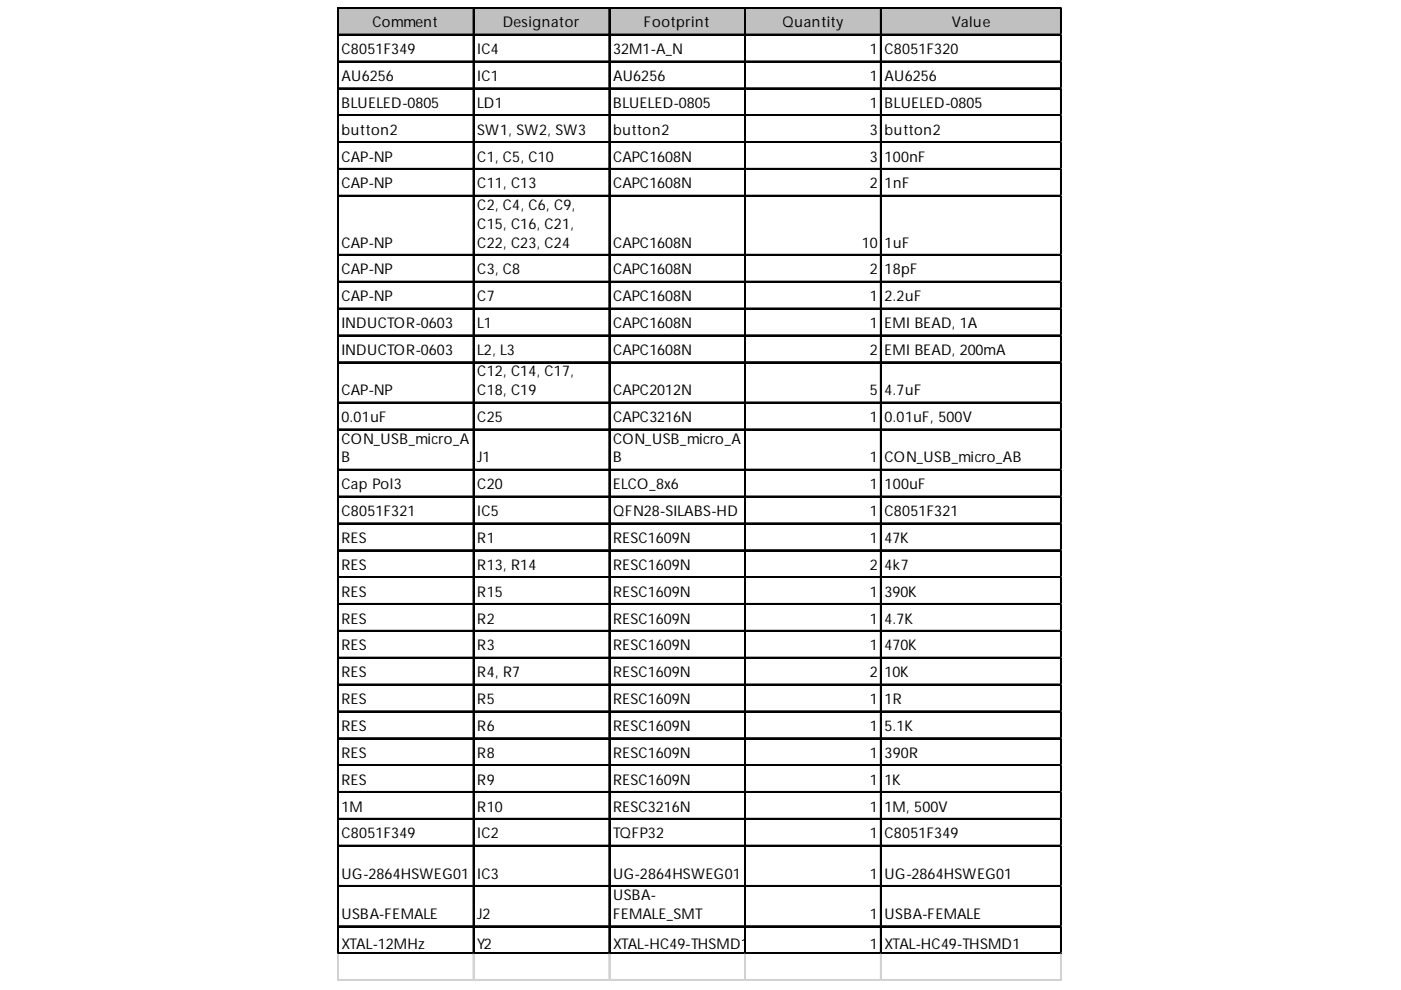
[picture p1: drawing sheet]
<svg xmlns="http://www.w3.org/2000/svg" width="297mm" height="210mm" viewBox="0 0 297 210" stroke-linecap="round" stroke-linejoin="round" font-family="sans-serif">
<defs><g id="words">
<g font-size="3.1">
<text x="79" y="5.8">Comment</text>
<text x="106.6" y="5.8">Designator</text>
<text x="136.5" y="5.8">Footprint</text>
<text x="165.9" y="5.8">Quantity</text>
<text x="201.8" y="5.8">Value</text>
<text x="72.4" y="11.5">C8051F349</text>
<text x="101.2" y="11.5">IC4</text>
<text x="130" y="11.5">32M1-A_N</text>
<text x="184.4" y="11.5">1</text>
<text x="187.5" y="11.5">C8051F320</text>
<text x="72.4" y="17.2">AU6256</text>
<text x="101.2" y="17.2">IC1</text>
<text x="130" y="17.2">AU6256</text>
<text x="184.4" y="17.2">1</text>
<text x="187.5" y="17.2">AU6256</text>
<text x="72.4" y="22.9">BLUELED-0805</text>
<text x="101.2" y="22.9">LD1</text>
<text x="130" y="22.9">BLUELED-0805</text>
<text x="184.4" y="22.9">1</text>
<text x="187.5" y="22.9">BLUELED-0805</text>
<text x="72.4" y="28.6">button2</text>
<text x="101.2" y="28.6">SW1, SW2, SW3</text>
<text x="130" y="28.6">button2</text>
<text x="184.4" y="28.6">3</text>
<text x="187.5" y="28.6">button2</text>
<text x="72.4" y="34.3">CAP-NP</text>
<text x="101.2" y="34.3">C1, C5, C10</text>
<text x="130" y="34.3">CAPC1608N</text>
<text x="184.4" y="34.3">3</text>
<text x="187.5" y="34.3">100nF</text>
<text x="72.4" y="40">CAP-NP</text>
<text x="101.2" y="40">C11, C13</text>
<text x="130" y="40">CAPC1608N</text>
<text x="184.4" y="40">2</text>
<text x="187.5" y="40">1nF</text>
<text x="101.2" y="44.5">C2, C4, C6, C9,</text>
<text x="72.4" y="52.5">CAP-NP</text>
<text x="101.2" y="48.5">C15, C16, C21,</text>
<text x="101.2" y="52.5">C22, C23, C24</text>
<text x="130" y="52.5">CAPC1608N</text>
<text x="182.7" y="52.5">10</text>
<text x="187.5" y="52.5">1uF</text>
<text x="72.4" y="58.2">CAP-NP</text>
<text x="101.2" y="58.2">C3, C8</text>
<text x="130" y="58.2">CAPC1608N</text>
<text x="184.4" y="58.2">2</text>
<text x="187.5" y="58.2">18pF</text>
<text x="72.4" y="63.9">CAP-NP</text>
<text x="101.2" y="63.9">C7</text>
<text x="130" y="63.9">CAPC1608N</text>
<text x="184.4" y="63.9">1</text>
<text x="187.5" y="63.9">2.2uF</text>
<text x="72.4" y="69.6">INDUCTOR-0603</text>
<text x="101.2" y="69.6">L1</text>
<text x="130" y="69.6">CAPC1608N</text>
<text x="184.4" y="69.6">1</text>
<text x="187.5" y="69.6">EMI BEAD, 1A</text>
<text x="72.4" y="75.3">INDUCTOR-0603</text>
<text x="101.2" y="75.3">L2, L3</text>
<text x="130" y="75.3">CAPC1608N</text>
<text x="184.4" y="75.3">2</text>
<text x="187.5" y="75.3">EMI BEAD, 200mA</text>
<text x="72.4" y="83.8">CAP-NP</text>
<text x="101.2" y="79.8">C12, C14, C17,</text>
<text x="101.2" y="83.8">C18, C19</text>
<text x="130" y="83.8">CAPC2012N</text>
<text x="184.4" y="83.8">5</text>
<text x="187.5" y="83.8">4.7uF</text>
<text x="72.4" y="89.5">0.01uF</text>
<text x="101.2" y="89.5">C25</text>
<text x="130" y="89.5">CAPC3216N</text>
<text x="184.4" y="89.5">1</text>
<text x="187.5" y="89.5">0.01uF, 500V</text>
<text x="72.4" y="94.1">CON_USB_micro_A</text>
<text x="130" y="94.1">CON_USB_micro_A</text>
<text x="72.4" y="98">B</text>
<text x="101.2" y="98">J1</text>
<text x="130" y="98">B</text>
<text x="184.4" y="98">1</text>
<text x="187.5" y="98">CON_USB_micro_AB</text>
<text x="72.4" y="103.7">Cap Pol3</text>
<text x="101.2" y="103.7">C20</text>
<text x="130" y="103.7">ELCO_8x6</text>
<text x="184.4" y="103.7">1</text>
<text x="187.5" y="103.7">100uF</text>
<text x="72.4" y="109.4">C8051F321</text>
<text x="101.2" y="109.4">IC5</text>
<text x="130" y="109.4">QFN28-SILABS-HD</text>
<text x="184.4" y="109.4">1</text>
<text x="187.5" y="109.4">C8051F321</text>
<text x="72.4" y="115.1">RES</text>
<text x="101.2" y="115.1">R1</text>
<text x="130" y="115.1">RESC1609N</text>
<text x="184.4" y="115.1">1</text>
<text x="187.5" y="115.1">47K</text>
<text x="72.4" y="120.8">RES</text>
<text x="101.2" y="120.8">R13, R14</text>
<text x="130" y="120.8">RESC1609N</text>
<text x="184.4" y="120.8">2</text>
<text x="187.5" y="120.8">4k7</text>
<text x="72.4" y="126.5">RES</text>
<text x="101.2" y="126.5">R15</text>
<text x="130" y="126.5">RESC1609N</text>
<text x="184.4" y="126.5">1</text>
<text x="187.5" y="126.5">390K</text>
<text x="72.4" y="132.2">RES</text>
<text x="72.4" y="137.9">RES</text>
<text x="101.2" y="132.2">R2</text>
<text x="101.2" y="137.9">R3</text>
<text x="130" y="132.2">RESC1609N</text>
<text x="130" y="137.9">RESC1609N</text>
<text x="184.4" y="132.2">1</text>
<text x="184.4" y="137.9">1</text>
<text x="187.5" y="132.2">4.7K</text>
<text x="187.5" y="137.9">470K</text>
<text x="72.4" y="143.6">RES</text>
<text x="101.2" y="143.6">R4, R7</text>
<text x="130" y="143.6">RESC1609N</text>
<text x="184.4" y="143.6">2</text>
<text x="187.5" y="143.6">10K</text>
<text x="72.4" y="149.3">RES</text>
<text x="101.2" y="149.3">R5</text>
<text x="130" y="149.3">RESC1609N</text>
<text x="184.4" y="149.3">1</text>
<text x="187.5" y="149.3">1R</text>
<text x="72.4" y="155">RES</text>
<text x="101.2" y="155">R6</text>
<text x="130" y="155">RESC1609N</text>
<text x="184.4" y="155">1</text>
<text x="187.5" y="155">5.1K</text>
<text x="72.4" y="160.7">RES</text>
<text x="101.2" y="160.7">R8</text>
<text x="130" y="160.7">RESC1609N</text>
<text x="184.4" y="160.7">1</text>
<text x="187.5" y="160.7">390R</text>
<text x="72.4" y="166.4">RES</text>
<text x="101.2" y="166.4">R9</text>
<text x="130" y="166.4">RESC1609N</text>
<text x="184.4" y="166.4">1</text>
<text x="187.5" y="166.4">1K</text>
<text x="72.4" y="172.1">1M</text>
<text x="101.2" y="172.1">R10</text>
<text x="130" y="172.1">RESC3216N</text>
<text x="184.4" y="172.1">1</text>
<text x="187.5" y="172.1">1M, 500V</text>
<text x="72.4" y="177.8">C8051F349</text>
<text x="101.2" y="177.8">IC2</text>
<text x="130" y="177.8">TQFP32</text>
<text x="184.4" y="177.8">1</text>
<text x="187.5" y="177.8">C8051F349</text>
<text x="72.4" y="186.3">UG-2864HSWEG01</text>
<text x="101.2" y="186.3">IC3</text>
<text x="130" y="186.3">UG-2864HSWEG01</text>
<text x="130" y="190.9">USBA-</text>
<text x="184.4" y="186.3">1</text>
<text x="187.5" y="186.3">UG-2864HSWEG01</text>
<text x="72.4" y="194.8">USBA-FEMALE</text>
<text x="101.2" y="194.8">J2</text>
<text x="130" y="194.8">FEMALE_SMT</text>
<text x="184.4" y="194.8">1</text>
<text x="187.5" y="194.8">USBA-FEMALE</text>
<text x="72.4" y="201.1">XTAL-12MHz</text>
<text x="101.2" y="201.1">Y2</text>
<text x="130" y="201.1">XTAL-HC49-THSMD1</text>
<text x="184.4" y="201.1">1</text>
<text x="187.5" y="201.1">XTAL-HC49-THSMD1</text>
</g>
</g></defs>
<path d="M71.8 1.8h153.4v5.7h-153.4z" fill="#c0c0c0"/>
<g fill="none" stroke="#000" stroke-width=".28">
<path d="M71.5 1.6v200.7M71.7 1.6v200.7M71.8 1.6h153.4M71.8 1.7h153.4M71.8 7.3h153.4M71.8 7.4h153.4M71.8 13h153.4M71.8 13.1h153.4M71.8 18.6h153.4M71.8 18.8h153.4M100.3 1.8v200.5M100.5 1.8v200.5"/>
<path d="M129.1 1.8v200.5M129.3 1.8v200.5M157.9 1.8v200.5M158 1.8v200.5M186.7 1.8v200.5M186.8 1.8v200.5M224.9 1.8v200.5M225 1.8v200.5M71.8 24.3h153.4M71.8 24.5h153.4M71.8 30h153.4M71.8 30.2h153.4"/>
<path d="M71.8 35.7h153.4M71.8 35.9h153.4M71.8 41.4h153.4M71.8 41.6h153.4M71.8 54h153.4M71.8 54.1h153.4M71.8 59.6h153.4M71.8 59.8h153.4M71.8 65.3h153.4M71.8 65.5h153.4M71.8 71h153.4M71.8 71.2h153.4"/>
<path d="M71.8 76.7h153.4M71.8 76.9h153.4M71.8 85.3h153.4M71.8 85.4h153.4M71.8 91h153.4M71.8 91.1h153.4M71.8 99.5h153.4M71.8 99.6h153.4M71.8 105.2h153.4M71.8 105.3h153.4M71.8 110.9h153.4M71.8 111h153.4"/>
<path d="M71.8 116.6h153.4M71.8 116.7h153.4M71.8 122.3h153.4M71.8 122.4h153.4M71.8 128h153.4M71.8 128.1h153.4M71.8 133.7h153.4M71.8 133.8h153.4M71.8 139.4h153.4M71.8 139.5h153.4M71.8 145.1h153.4M71.8 145.2h153.4"/>
<path d="M71.8 150.8h153.4M71.8 150.9h153.4M71.8 156.4h153.4M71.8 156.6h153.4M71.8 162.1h153.4M71.8 162.3h153.4M71.8 167.8h153.4M71.8 168h153.4M71.8 173.5h153.4M71.8 173.7h153.4M71.8 179.2h153.4M71.8 179.4h153.4"/>
<path d="M71.8 187.8h153.4M71.8 187.9h153.4M71.8 196.3h153.4M71.8 196.5h153.4M71.8 202h153.4M71.8 202.1h153.4"/>
</g>
<g fill="none" stroke="#d4d4d4" stroke-width=".28">
<path d="M225.2 1.6h.1M71.5 202.3v5.7M71.7 202.3v5.7M100.3 202.3v5.7M100.5 202.3v5.7M129.1 202.3v5.7M129.3 202.3v5.7M157.9 202.3v5.7M158 202.3v5.7M186.7 202.3v5.7M186.8 202.3v5.7M224.9 202.3v5.7"/>
<path d="M225 202.3v5.7"/>
</g>
<path d="M225.2 1.6v.2z" fill="#d4d4d4"/>
<path d="M225.2 7.3h.1" fill="none" stroke="#d4d4d4" stroke-width=".28"/>
<path d="M225.2 7.3v.2z" fill="#d4d4d4"/>
<path d="M225.2 13h.1" fill="none" stroke="#d4d4d4" stroke-width=".28"/>
<path d="M225.2 13v.2z" fill="#d4d4d4"/>
<path d="M225.2 18.6h.1" fill="none" stroke="#d4d4d4" stroke-width=".28"/>
<path d="M225.2 18.6v.3z" fill="#d4d4d4"/>
<path d="M225.2 24.3h.1" fill="none" stroke="#d4d4d4" stroke-width=".28"/>
<path d="M225.2 24.3v.3z" fill="#d4d4d4"/>
<path d="M225.2 30h.1" fill="none" stroke="#d4d4d4" stroke-width=".28"/>
<path d="M225.2 30v.3z" fill="#d4d4d4"/>
<path d="M225.2 35.7h.1" fill="none" stroke="#d4d4d4" stroke-width=".28"/>
<path d="M225.2 35.7v.3z" fill="#d4d4d4"/>
<path d="M225.2 41.4h.1" fill="none" stroke="#d4d4d4" stroke-width=".28"/>
<path d="M225.2 41.4v.3z" fill="#d4d4d4"/>
<path d="M225.2 54h.1" fill="none" stroke="#d4d4d4" stroke-width=".28"/>
<path d="M225.2 54v.2z" fill="#d4d4d4"/>
<path d="M225.2 59.6h.1" fill="none" stroke="#d4d4d4" stroke-width=".28"/>
<path d="M225.2 59.6v.3z" fill="#d4d4d4"/>
<path d="M225.2 65.3h.1" fill="none" stroke="#d4d4d4" stroke-width=".28"/>
<path d="M225.2 65.3v.3z" fill="#d4d4d4"/>
<path d="M225.2 71h.1" fill="none" stroke="#d4d4d4" stroke-width=".28"/>
<path d="M225.2 71v.3z" fill="#d4d4d4"/>
<path d="M225.2 76.7h.1" fill="none" stroke="#d4d4d4" stroke-width=".28"/>
<path d="M225.2 76.7v.3z" fill="#d4d4d4"/>
<path d="M225.2 85.3h.1" fill="none" stroke="#d4d4d4" stroke-width=".28"/>
<path d="M225.2 85.3v.3z" fill="#d4d4d4"/>
<path d="M225.2 91h.1" fill="none" stroke="#d4d4d4" stroke-width=".28"/>
<path d="M225.2 91v.2z" fill="#d4d4d4"/>
<path d="M225.2 99.5h.1" fill="none" stroke="#d4d4d4" stroke-width=".28"/>
<path d="M225.2 99.5v.3z" fill="#d4d4d4"/>
<path d="M225.2 105.2h.1" fill="none" stroke="#d4d4d4" stroke-width=".28"/>
<path d="M225.2 105.2v.3z" fill="#d4d4d4"/>
<path d="M225.2 110.9h.1" fill="none" stroke="#d4d4d4" stroke-width=".28"/>
<path d="M225.2 110.9v.3z" fill="#d4d4d4"/>
<path d="M225.2 116.6h.1" fill="none" stroke="#d4d4d4" stroke-width=".28"/>
<path d="M225.2 116.6v.3z" fill="#d4d4d4"/>
<path d="M225.2 122.3h.1" fill="none" stroke="#d4d4d4" stroke-width=".28"/>
<path d="M225.2 122.3v.3z" fill="#d4d4d4"/>
<path d="M225.2 128h.1" fill="none" stroke="#d4d4d4" stroke-width=".28"/>
<path d="M225.2 128v.3z" fill="#d4d4d4"/>
<path d="M225.2 133.7h.1" fill="none" stroke="#d4d4d4" stroke-width=".28"/>
<path d="M225.2 133.7v.3z" fill="#d4d4d4"/>
<path d="M225.2 139.4h.1" fill="none" stroke="#d4d4d4" stroke-width=".28"/>
<path d="M225.2 139.4v.3z" fill="#d4d4d4"/>
<path d="M225.2 145.1h.1" fill="none" stroke="#d4d4d4" stroke-width=".28"/>
<path d="M225.2 145.1v.2z" fill="#d4d4d4"/>
<path d="M225.2 150.8h.1" fill="none" stroke="#d4d4d4" stroke-width=".28"/>
<path d="M225.2 150.8v.2z" fill="#d4d4d4"/>
<path d="M225.2 156.4h.1" fill="none" stroke="#d4d4d4" stroke-width=".28"/>
<path d="M225.2 156.4v.3z" fill="#d4d4d4"/>
<path d="M225.2 162.1h.1" fill="none" stroke="#d4d4d4" stroke-width=".28"/>
<path d="M225.2 162.1v.3z" fill="#d4d4d4"/>
<path d="M225.2 167.8h.1" fill="none" stroke="#d4d4d4" stroke-width=".28"/>
<path d="M225.2 167.8v.3z" fill="#d4d4d4"/>
<path d="M225.2 173.5h.1" fill="none" stroke="#d4d4d4" stroke-width=".28"/>
<path d="M225.2 173.5v.3z" fill="#d4d4d4"/>
<path d="M225.2 179.2h.1" fill="none" stroke="#d4d4d4" stroke-width=".28"/>
<path d="M225.2 179.2v.3z" fill="#d4d4d4"/>
<path d="M225.2 187.8h.1" fill="none" stroke="#d4d4d4" stroke-width=".28"/>
<path d="M225.2 187.8v.3z" fill="#d4d4d4"/>
<path d="M225.2 196.3h.1" fill="none" stroke="#d4d4d4" stroke-width=".28"/>
<path d="M225.2 196.3v.3z" fill="#d4d4d4"/>
<path d="M225.2 202h.1" fill="none" stroke="#d4d4d4" stroke-width=".28"/>
<path d="M225.2 202v.3z" fill="#d4d4d4"/>
<path d="M71.5 207.7h153.7M71.5 207.8h153.7" fill="none" stroke="#d4d4d4" stroke-width=".28"/>
<use href="#words"/>
</svg>
